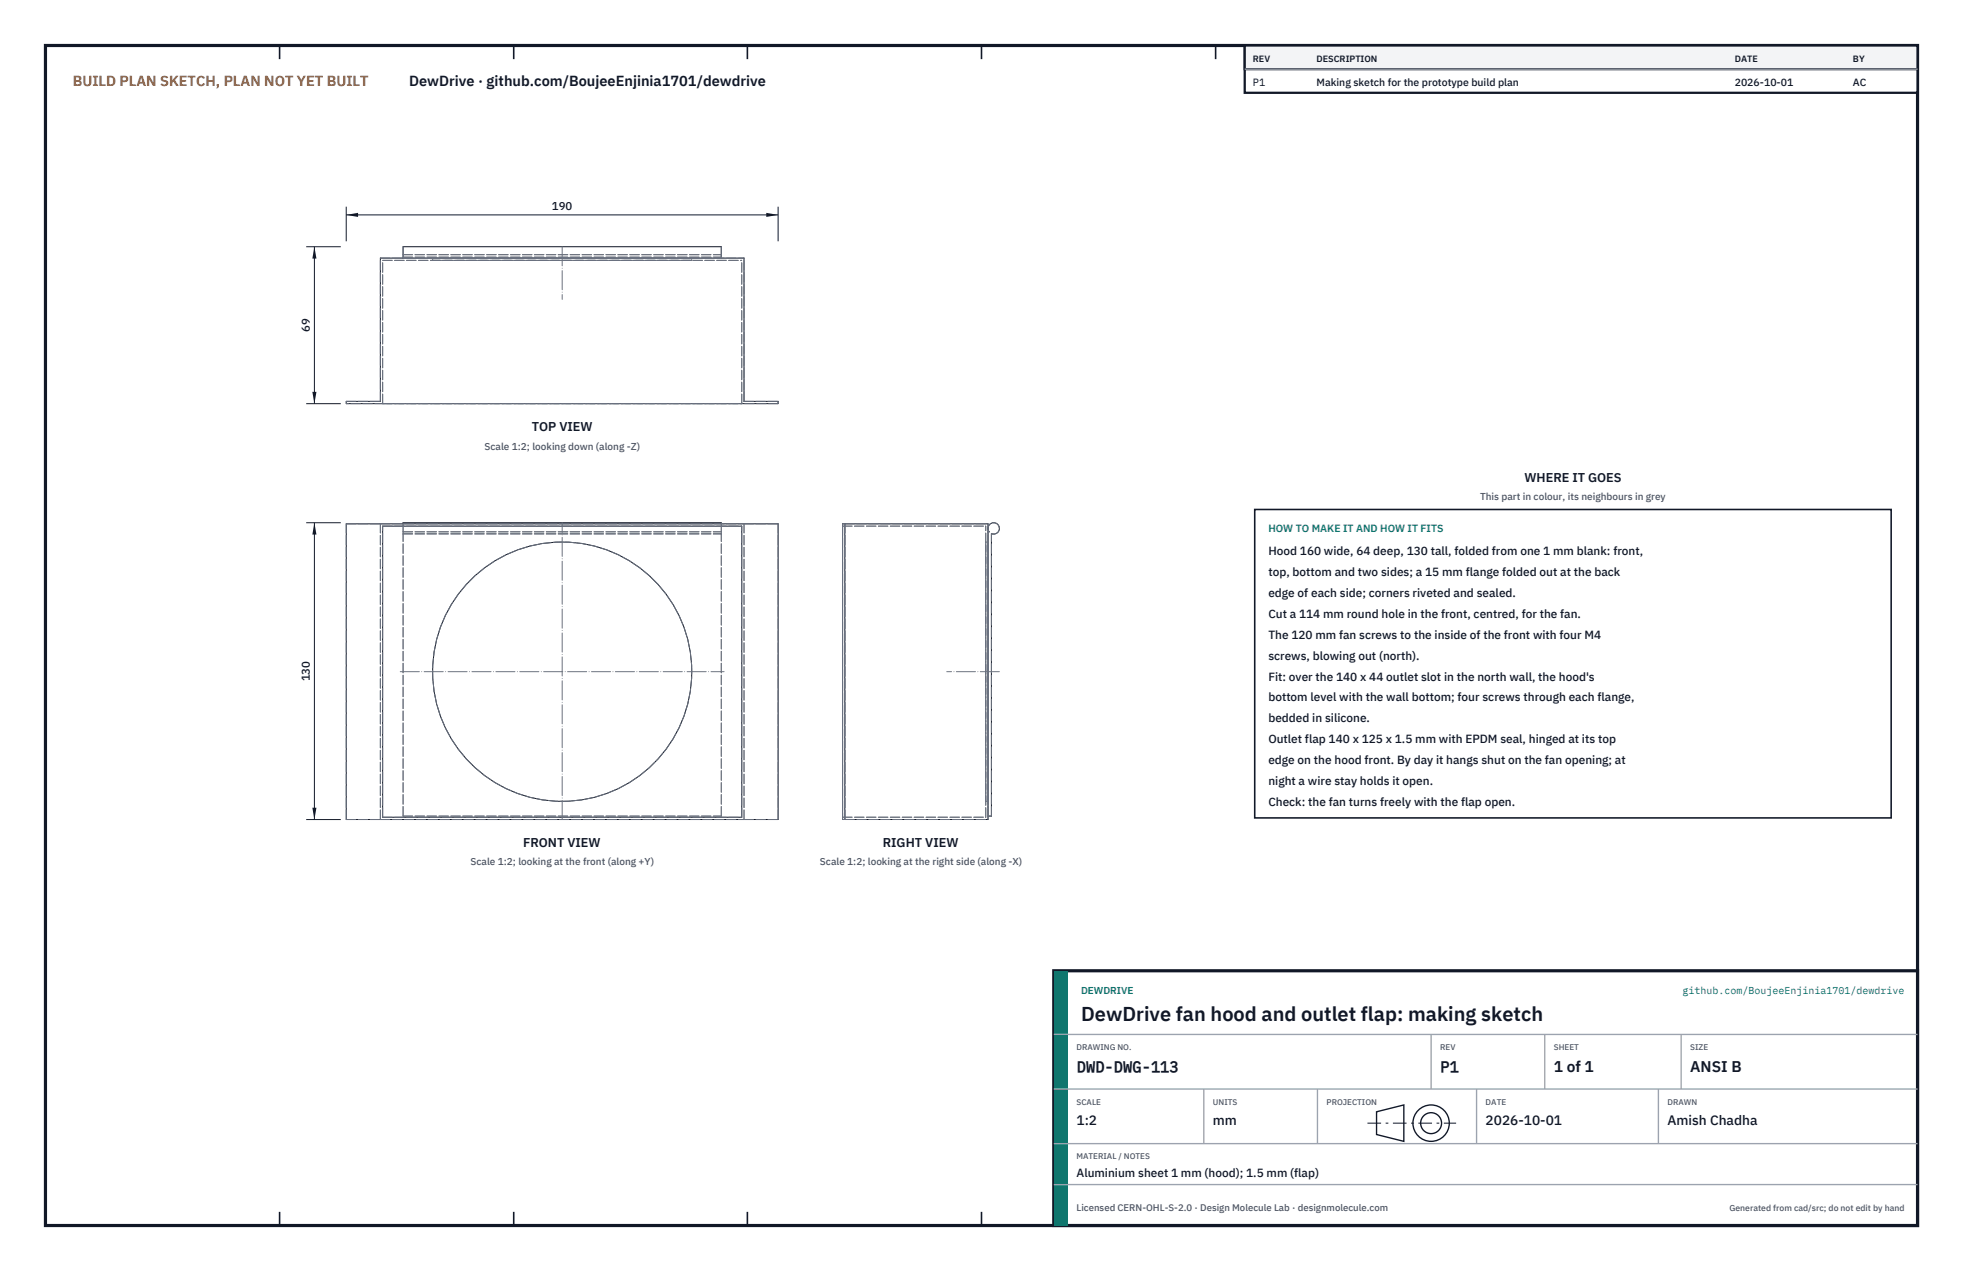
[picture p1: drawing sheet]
<svg xmlns="http://www.w3.org/2000/svg" width="432mm" height="279mm" viewBox="0 0 432 279" stroke-linecap="round" stroke-linejoin="round" font-family="sans-serif">
<defs><g id="words">
<text font-size="4.4" fill="#111827" x="237.8" y="224.4">DewDrive fan hood and outlet flap: making sketch</text>
<g font-size="3.4" fill="#111827">
<text x="236.8" y="235.6">DWD-DWG-113</text>
<text x="316.8" y="235.6">P1</text>
<text x="341.8" y="235.6">1 of 1</text>
<text x="371.8" y="235.6">ANSI B</text>
</g>
<text font-size="3.2" fill="#b45309" x="16" y="19">BUILD PLAN SKETCH, PLAN NOT YET BUILT</text>
<text font-size="3.2" fill="#111827" x="90" y="19">DewDrive · github.com/BoujeeEnjinia1701/dewdrive</text>
<g font-size="3" fill="#111827">
<text x="236.8" y="247.2">1:2</text>
<text x="266.8" y="247.2">mm</text>
<text x="326.8" y="247.2">2026-10-01</text>
<text x="366.8" y="247.2">Amish Chadha</text>
</g>
<g font-size="2.8" fill="#111827">
<text x="117" y="94.8">TOP VIEW</text>
<text x="335.3" y="106">WHERE IT GOES</text>
<text x="115" y="186.3">FRONT VIEW</text>
<text x="194.2" y="186.3">RIGHT VIEW</text>
</g>
<g font-size="2.6" fill="#111827">
<text x="279" y="122">Hood 160 wide, 64 deep, 130 tall, folded from one 1 mm blank: front,</text>
<text x="279" y="126.6">top, bottom and two sides; a 15 mm flange folded out at the back</text>
<text x="279" y="131.2">edge of each side; corners riveted and sealed.</text>
<text x="279" y="135.8">Cut a 114 mm round hole in the front, centred, for the fan.</text>
<text x="279" y="140.4">The 120 mm fan screws to the inside of the front with four M4</text>
<text x="279" y="145">screws, blowing out (north).</text>
<text x="279" y="149.6">Fit: over the 140 x 44 outlet slot in the north wall, the hood's</text>
<text x="279" y="154.2">bottom level with the wall bottom; four screws through each flange,</text>
<text x="279" y="158.8">bedded in silicone.</text>
<text x="279" y="163.4">Outlet flap 140 x 125 x 1.5 mm with EPDM seal, hinged at its top</text>
<text x="279" y="168">edge on the hood front. By day it hangs shut on the fan opening; at</text>
<text x="279" y="172.6">night a wire stay holds it open.</text>
<text x="279" y="177.2">Check: the fan turns freely with the flap open.</text>
<text x="236.8" y="258.8">Aluminium sheet 1 mm (hood); 1.5 mm (flap)</text>
</g>
<g font-size="2.5" fill="#111827">
<text x="121.4" y="46.2">190</text>
<text x="68.2" y="73" transform="rotate(-90 68.2 73)">69</text>
<text x="68.2" y="149.8" transform="rotate(-90 68.2 149.8)">130</text>
</g>
<g font-size="2.3" fill="#111827">
<text x="275.6" y="18.8">P1</text>
<text x="289.6" y="18.8">Making sketch for the prototype build plan</text>
<text x="381.6" y="18.8">2026-10-01</text>
<text x="407.6" y="18.8">AC</text>
</g>
<text font-size="2.3" fill="#0f766e" x="279" y="117">HOW TO MAKE IT AND HOW IT FITS</text>
<g font-size="2.2" fill="#4b5563">
<text x="106.6" y="98.8">Scale 1:2; looking down (along -Z)</text>
<text x="325.6" y="110">This part in colour, its neighbours in grey</text>
<text x="103.5" y="190.3">Scale 1:2; looking at the front (along +Y)</text>
<text x="180.4" y="190.3">Scale 1:2; looking at the right side (along -X)</text>
</g>
<g font-size="2.2" fill="#0f766e">
<text x="237.8" y="218.4">DEWDRIVE</text>
<text x="370.1" y="218.4">github.com/BoujeeEnjinia1701/dewdrive</text>
</g>
<text font-size="2.1" fill="#4b5563" x="236.8" y="266.2">Licensed CERN-OHL-S-2.0 · Design Molecule Lab · designmolecule.com</text>
<g font-size="2" fill="#111827">
<text x="275.6" y="13.6">REV</text>
<text x="289.6" y="13.6">DESCRIPTION</text>
<text x="381.6" y="13.6">DATE</text>
<text x="407.6" y="13.6">BY</text>
</g>
<text font-size="1.9" fill="#4b5563" x="380.4" y="266.2">Generated from cad/src; do not edit by hand</text>
<g font-size="1.8" fill="#4b5563">
<text x="236.8" y="230.8">DRAWING NO.</text>
<text x="316.8" y="230.8">REV</text>
<text x="341.8" y="230.8">SHEET</text>
<text x="371.8" y="230.8">SIZE</text>
<text x="236.8" y="242.8">SCALE</text>
<text x="266.8" y="242.8">UNITS</text>
<text x="291.8" y="242.8">PROJECTION</text>
<text x="326.8" y="242.8">DATE</text>
<text x="366.8" y="242.8">DRAWN</text>
<text x="236.8" y="254.8">MATERIAL / NOTES</text>
</g>
</g></defs>
<path d="M10 10h411.8v259.4h-411.8z" fill="none" stroke="#111827" stroke-width=".7" stroke-linecap="butt"/>
<g fill="none" stroke="#111827" stroke-width=".35">
<path d="M61.5 10v3M113 10v3M164.4 10v3M215.9 10v3M267.4 10v3M318.9 10v3M370.3 10v3M61.5 266.4v3M113 266.4v3M164.4 266.4v3M215.9 266.4v3M267.4 266.4v3"/>
<path d="M318.9 266.4v3M370.3 266.4v3"/>
</g>
<g fill="none" stroke="#111727" stroke-width=".22">
<path d="M83.7 56.7h80v31.5h7.5v.5h-95v-.5h7.5zM88.7 56.7v-2.5h70v2.5M76.2 115.2h95v65h-95zM84.2 115.7h79v64h-79zM88.7 115.2v-.3h70v.3M185.3 115.2h32v64.9h-32zM185.8 115.2v64.9M217.3 116.9h.3a1.25 1.25 0 0 1 .6-1.9 1.25 1.25 0 0 1 1.6 1.2 1.25 1.25 0 0 1-1.7 1.1v62.1h-.8"/>
<circle cx="123.7" cy="147.7" r="28.5"/>
</g>
<g fill="none" stroke="#6a7180" stroke-width=".22" stroke-dasharray="2.1 .5">
<path d="M83.7 56.7h80M84.2 57.2h79M88.7 56.7v-.2M88.7 56.7v-.7M88.7 56.5v.2M88.7 54.2v1.8M88.7 56h70M88.7 56.5h70M88.7 56.7h70M95.2 56.7h57M95.2 57.2h57M95.2 56.7v.5"/>
<path d="M152.2 56.7h-57M152.2 57.2h-57M152.2 56.7v.5M158.7 56.5v.2M158.7 54.2v1.8M158.7 56.7v-.2M158.7 56.7v-.7M76.2 88.2h7.5M76.2 88.7v-.5M83.7 88.2v-31.5M84.2 88.7h79M84.2 88.7v-31.5"/>
<path d="M163.2 88.7v-31.5M163.7 88.2h7.5M163.7 88.2v-31.5M171.2 88.7h-95M171.2 88.7v-.5M76.2 115.2h7.5M83.7 115.2h80M84.2 115.7h79M88.7 116.9v-1.7M88.7 114.9v2.5M88.7 117.4v-.1M88.7 117.3h70"/>
<path d="M88.7 116.9h70M88.7 117.4h70M158.7 116.9v-1.7M158.7 114.9v2.5M158.7 117.4v-.1M163.7 115.2h7.5M185.3 115.2h.5M185.3 115.7v63.9M185.3 115.7h31.5M185.8 115.2h31.5M216.8 119.2v57M217.3 119.2v57"/>
<path d="M217.3 116.9h.3M217.3 119.2h-.5M217.6 116.9a1.25 1.25 0 0 1 .6-1.9 1.25 1.25 0 0 1 1.6 1.2 1.25 1.25 0 0 1-1.7 1.1M216.8 147.7v-28.5M217.3 147.7v-28.5M84.2 179.7v-64M84.2 179.7h79M88.7 179.4v-62.5M88.7 179.4v-62.1M88.7 179.4h70M158.7 179.4v-62.5M158.7 179.4v-62.1"/>
<path d="M163.2 179.7v-64M185.3 179.6h31.5M216.8 176.2v-28.5M216.8 179.6v-63.9M217.3 176.2v-28.5M217.3 179.4v-62.5M217.3 179.4h.8M217.3 176.2h-.5M218.1 179.4v-62.1M76.2 180.2h7.5M76.2 180.2v-65M83.7 180.2v-65"/>
<path d="M83.7 180.2h80M163.7 180.2v-65M163.7 180.2h7.5M171.2 180.2v-65M185.3 180.1h.5M185.3 180.1v-64.9M185.8 180.1v-64.9M185.8 180.1h31.5M217.3 180.1v-64.9"/>
<circle cx="123.7" cy="147.7" r="28.5"/>
</g>
<path d="M123.7 54.2v11.6M88 147.7h71.3M219.8 147.7h-11.5M123.7 180.2v-65.3" fill="none" stroke="#6a7180" stroke-width=".22" stroke-dasharray="4.2 .5 0 .5"/>
<path d="M76.2 45.4v7.6M76.2 47.2h95M171.2 45.4v7.6" fill="none" stroke="#111827" stroke-width=".22"/>
<path d="M76.2 47.2l2.6-.4v.9zM168.6 46.8v.9l2.6-.5z" fill="#111827"/>
<path d="M67.4 54.2h7.6M69.2 54.2v34.5M67.4 88.7h7.6" fill="none" stroke="#111827" stroke-width=".22"/>
<path d="M69.2 54.2l-.5 2.6h.9zM68.7 86.1h.9l-.4 2.6z" fill="#111827"/>
<path d="M67.4 114.9h7.6M69.2 114.9v65.3M67.4 180.2h7.6" fill="none" stroke="#111827" stroke-width=".22"/>
<path d="M69.2 114.9l-.5 2.6h.9zM68.7 177.6h.9l-.4 2.6z" fill="#111827"/>
<path d="M276 112h140v67.8h-140z" fill="#fff" stroke="#111827" stroke-width=".35"/>
<path d="M273.8 10h148v10.4h-148z" fill="#fff" stroke="#111827" stroke-width=".5"/>
<path d="M273.8 10h148v5.2h-148z" fill="#f3f4f6" stroke="#111827" stroke-width=".5"/>
<path d="M273.8 15.2h148" fill="none" stroke="#9ca3af" stroke-width=".3"/>
<path d="M231.8 213.4h190v56h-190z" fill="#fff" stroke="#111827" stroke-width=".7" stroke-linecap="butt"/>
<path d="M231.8 213.4h3v56h-3z" fill="#0f766e"/>
<path d="M231.8 227.4h190M231.8 239.4h190M264.8 239.4v12M289.8 239.4v12M314.8 227.4v12M324.8 239.4v12M339.8 227.4v12M364.8 239.4v12M369.8 227.4v12M231.8 251.4h190M231.8 260.4h190" fill="none" stroke="#9ca3af" stroke-width=".3"/>
<g fill="none" stroke="#111827" stroke-width=".3">
<path d="M302.8 244.4l6-1.5v8l-6-1.5z"/>
<circle cx="314.8" cy="246.9" r="4"/>
<circle cx="314.8" cy="246.9" r="2.3"/>
</g>
<path d="M300.8 246.9h19.5" fill="none" stroke="#111827" stroke-width=".22" stroke-dasharray="3 1 .6 1" stroke-linecap="butt"/>
<use href="#words"/>
</svg>
